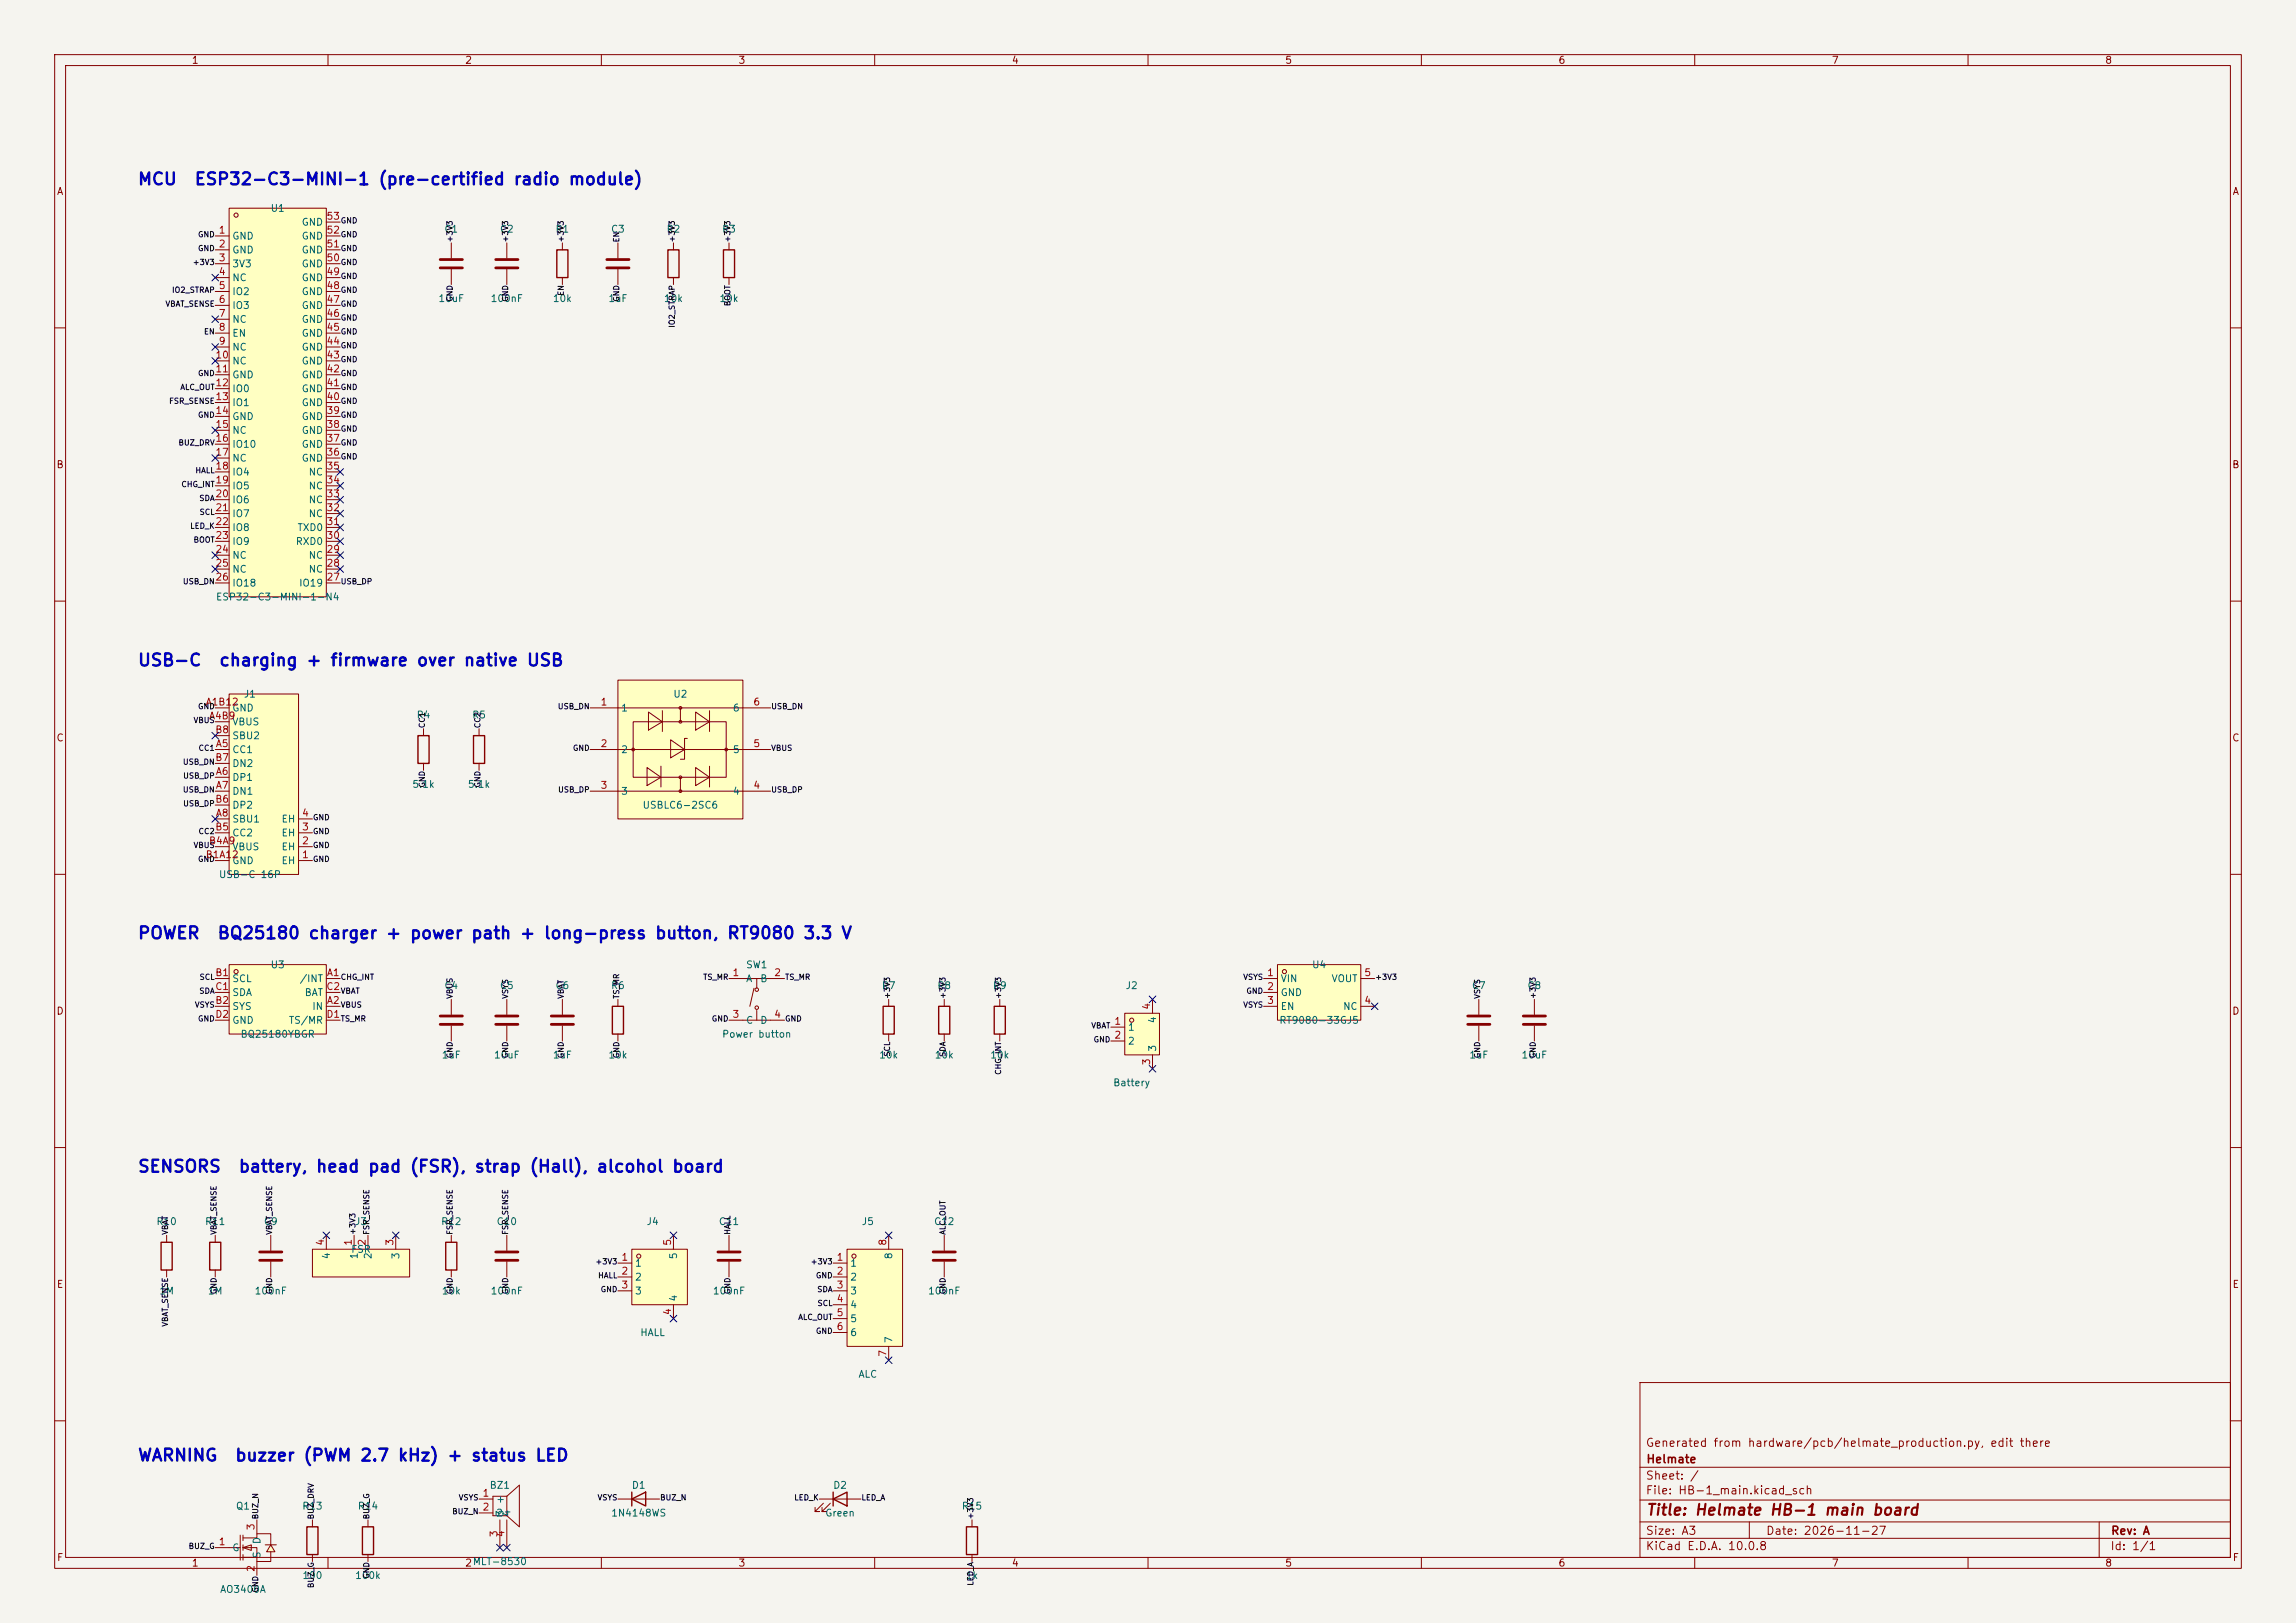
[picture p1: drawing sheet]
<svg xmlns="http://www.w3.org/2000/svg" width="420mm" height="297mm" viewBox="0 0 420 297" stroke-linecap="round" stroke-linejoin="round" font-family="sans-serif">
<defs><g id="words">
<g font-size="2.2" fill="#0000c2">
<text x="25.1" y="34.4">MCU</text>
<text x="35.4" y="34.4">ESP32-C3-MINI-1 (pre-certified radio module)</text>
<text x="25.1" y="122.5">USB-C</text>
<text x="39.9" y="122.5">charging + firmware over native USB</text>
<text x="25.1" y="172.4">POWER</text>
<text x="39.6" y="172.4">BQ25180 charger + power path + long-press button, RT9080 3.3 V</text>
<text x="25.1" y="215.1">SENSORS</text>
<text x="43.5" y="215.1">battery, head pad (FSR), strap (Hall), alcohol board</text>
<text x="25.1" y="268">WARNING</text>
<text x="42.9" y="268">buzzer (PWM 2.7 kHz) + status LED</text>
</g>
<text font-size="2" fill="#840000" x="301" y="277.8">Title: Helmate HB-1 main board</text>
<g font-size="1.5" fill="#840000">
<text x="300.9" y="265.1">Generated from hardware/pcb/helmate_production.py, edit there</text>
<text x="301" y="268.1">Helmate</text>
<text x="300.9" y="273.8">File: HB-1_main.kicad_sch</text>
<text x="300.9" y="271.1">Sheet: /</text>
<text x="300.9" y="281.2">Size: A3</text>
<text x="322.9" y="281.2">Date: 2026-11-27</text>
<text x="386" y="281.2">Rev: A</text>
<text x="300.9" y="284">KiCad E.D.A. 10.0.8</text>
<text x="385.9" y="284">Id: 1/1</text>
</g>
<g font-size="1.3" fill="#840000">
<text x="35" y="12">1</text>
<text x="85" y="12">2</text>
<text x="135" y="12">3</text>
<text x="185" y="12">4</text>
<text x="235" y="12">5</text>
<text x="285" y="12">6</text>
<text x="335" y="12">7</text>
<text x="385" y="12">8</text>
<text x="10.3" y="36">A</text>
<text x="408.3" y="36">A</text>
<text x="10.2" y="86">B</text>
<text x="408.2" y="86">B</text>
<text x="10.2" y="136">C</text>
<text x="408.2" y="136">C</text>
<text x="10.2" y="186">D</text>
<text x="408.2" y="186">D</text>
<text x="10.3" y="236">E</text>
<text x="408.3" y="236">E</text>
<text x="10.3" y="286">F</text>
<text x="35" y="287">1</text>
<text x="85" y="287">2MLT-8530</text>
<text x="135" y="287">3</text>
<text x="185" y="287">4</text>
<text x="235" y="287">5</text>
<text x="285" y="287">6</text>
<text x="335" y="287">7</text>
<text x="385" y="287">8</text>
<text x="408.3" y="286">F</text>
</g>
<g font-size="1.3" fill="#006464">
<text x="49.4" y="39.1">U1</text>
<text x="55.1" y="41.6">GND</text>
<text x="42.4" y="44.1">GND</text>
<text x="42.4" y="46.7">GND</text>
<text x="55.1" y="46.7">GND</text>
<text x="55.1" y="44.1">GND</text>
<text x="81.2" y="42.9">C1</text>
<text x="91.3" y="42.9">C2</text>
<text x="101.5" y="42.9">R1</text>
<text x="111.7" y="42.9">C3</text>
<text x="121.8" y="42.9">R2</text>
<text x="132" y="42.9">R3</text>
<text x="42.4" y="49.2">3V3</text>
<text x="42.4" y="51.8">NC</text>
<text x="55.1" y="51.8">GND</text>
<text x="55.1" y="49.2">GND</text>
<text x="42.4" y="54.3">IO2</text>
<text x="42.4" y="56.8">IO3</text>
<text x="42.4" y="59.4">NC</text>
<text x="55.1" y="59.4">GND</text>
<text x="55.1" y="56.8">GND</text>
<text x="55.1" y="54.3">GND</text>
<text x="80.1" y="55.6">10uF</text>
<text x="89.7" y="55.6">100nF</text>
<text x="101" y="55.6">10k</text>
<text x="111.2" y="55.6">1uF</text>
<text x="121.3" y="55.6">10k</text>
<text x="131.5" y="55.6">10k</text>
<text x="42.4" y="61.9">EN</text>
<text x="42.4" y="64.5">NC</text>
<text x="55.1" y="64.5">GND</text>
<text x="55.1" y="61.9">GND</text>
<text x="42.4" y="67">NC</text>
<text x="42.4" y="69.5">GND</text>
<text x="55.1" y="69.5">GND</text>
<text x="55.1" y="67">GND</text>
<text x="42.4" y="72.1">IO0</text>
<text x="42.4" y="74.6">IO1</text>
<text x="42.4" y="77.2">GND</text>
<text x="55.1" y="77.2">GND</text>
<text x="55.1" y="74.6">GND</text>
<text x="55.1" y="72.1">GND</text>
<text x="42.4" y="79.7">NC</text>
<text x="42.4" y="82.2">IO10</text>
<text x="55.1" y="82.2">GND</text>
<text x="55.1" y="79.7">GND</text>
<text x="42.4" y="84.8">NC</text>
<text x="42.4" y="87.3">IO4</text>
<text x="42.4" y="89.9">IO5</text>
<text x="55.1" y="84.8">GND</text>
<text x="56.4" y="89.9">NC</text>
<text x="56.4" y="87.3">NC</text>
<text x="42.4" y="92.4">IO6</text>
<text x="42.4" y="94.9">IO7</text>
<text x="56.4" y="94.9">NC</text>
<text x="56.4" y="92.4">NC</text>
<text x="42.4" y="97.5">IO8</text>
<text x="42.4" y="100">IO9</text>
<text x="54" y="100">RXD0</text>
<text x="54.3" y="97.5">TXD0</text>
<text x="42.4" y="102.6">NC</text>
<text x="42.4" y="105.1">NC</text>
<text x="42.4" y="107.6">IO18</text>
<text x="54.6" y="107.6">IO19</text>
<text x="56.4" y="105.1">NC</text>
<text x="56.4" y="102.6">NC</text>
<text x="39.4" y="110.2">ESP32-C3-MINI-1-N4</text>
<text x="42.4" y="130.5">GND</text>
<text x="44.5" y="128">J1</text>
<text x="76.1" y="131.8">R4</text>
<text x="86.3" y="131.8">R5</text>
<text x="113.5" y="130.5">1</text>
<text x="123.1" y="128">U2</text>
<text x="133.9" y="130.5">6</text>
<text x="42.4" y="133">VBUS</text>
<text x="42.4" y="135.6">SBU2</text>
<text x="42.4" y="138.1">CC1</text>
<text x="42.4" y="143.2">DP1</text>
<text x="42.4" y="140.7">DN2</text>
<text x="113.5" y="138.1">2</text>
<text x="133.9" y="138.1">5</text>
<text x="42.4" y="145.7">DN1</text>
<text x="42.4" y="148.3">DP2</text>
<text x="75.3" y="144.5">5.1k</text>
<text x="85.5" y="144.5">5.1k</text>
<text x="113.5" y="145.7">3</text>
<text x="117.4" y="148.3">USBLC6-2SC6</text>
<text x="133.9" y="145.7">4</text>
<text x="42.4" y="150.8">SBU1</text>
<text x="42.4" y="155.9">VBUS</text>
<text x="42.4" y="153.4">CC2</text>
<text x="51.4" y="155.9">EH</text>
<text x="51.4" y="153.4">EH</text>
<text x="51.4" y="150.8">EH</text>
<text x="39.9" y="161">USB-C 16P</text>
<text x="42.4" y="158.4">GND</text>
<text x="51.4" y="158.4">EH</text>
<text x="49.4" y="177.5">U3</text>
<text x="136.4" y="177.5">SW1</text>
<text x="239.9" y="177.5">U4</text>
<text x="42.4" y="180">SCL</text>
<text x="42.4" y="185.1">SYS</text>
<text x="42.4" y="182.6">SDA</text>
<text x="54.7" y="180">/INT</text>
<text x="55.6" y="182.6">BAT</text>
<text x="57" y="185.1">IN</text>
<text x="81.2" y="181.3">C4</text>
<text x="91.3" y="181.3">C5</text>
<text x="101.5" y="181.3">C6</text>
<text x="111.7" y="181.3">R6</text>
<text x="136.4" y="180">A</text>
<text x="139" y="180">B</text>
<text x="161.2" y="181.3">R7</text>
<text x="171.4" y="181.3">R8</text>
<text x="181.5" y="181.3">R9</text>
<text x="205.8" y="181.3">J2</text>
<text x="234.2" y="180">VIN</text>
<text x="234.2" y="182.6">GND</text>
<text x="234.2" y="185.1">EN</text>
<text x="243.5" y="180">VOUT</text>
<text x="245.6" y="185.1">NC</text>
<text x="269.1" y="181.3">C7</text>
<text x="279.3" y="181.3">C8</text>
<text x="42.4" y="187.7">GND</text>
<text x="43.9" y="190.2">BQ25180YBGR</text>
<text x="52.7" y="187.7">TS/MR</text>
<text x="132" y="190.2">Power button</text>
<text x="136.4" y="187.7">C</text>
<text x="139" y="187.7">D</text>
<text x="206.2" y="188.9">1</text>
<text x="206.2" y="191.5">2</text>
<text x="211.8" y="187.4" transform="rotate(-90 211.8 187.4)">4</text>
<text x="233.9" y="187.7">RT9080-33GJ5</text>
<text x="80.7" y="194">1uF</text>
<text x="90.3" y="194">10uF</text>
<text x="101" y="194">1uF</text>
<text x="111.2" y="194">10k</text>
<text x="160.7" y="194">10k</text>
<text x="170.9" y="194">10k</text>
<text x="181" y="194">10k</text>
<text x="211.8" y="192.6" transform="rotate(-90 211.8 192.6)">3</text>
<text x="268.7" y="194">1uF</text>
<text x="278.2" y="194">10uF</text>
<text x="203.5" y="199.1">Battery</text>
<text x="28.5" y="224.5">R10</text>
<text x="37.4" y="224.5">R11</text>
<text x="48.2" y="224.5">C9</text>
<text x="64.8" y="224.5">J3</text>
<text x="80.6" y="224.5">R12</text>
<text x="90.7" y="224.5">C10</text>
<text x="118.2" y="224.5">J4</text>
<text x="131.4" y="224.5">C11</text>
<text x="157.5" y="224.5">J5</text>
<text x="170.7" y="224.5">C12</text>
<text x="60.7" y="230.5" transform="rotate(-90 60.7 230.5)">4</text>
<text x="64.1" y="229.6">FSR</text>
<text x="65.7" y="230.5" transform="rotate(-90 65.7 230.5)">1</text>
<text x="68.3" y="230.5" transform="rotate(-90 68.3 230.5)">2</text>
<text x="73.4" y="230.5" transform="rotate(-90 73.4 230.5)">3</text>
<text x="116.1" y="232.1">1</text>
<text x="124.2" y="230.5" transform="rotate(-90 124.2 230.5)">5</text>
<text x="155.4" y="232.1">1</text>
<text x="163.5" y="230.5" transform="rotate(-90 163.5 230.5)">8</text>
<text x="29" y="237.2">1M</text>
<text x="37.9" y="237.2">1M</text>
<text x="46.5" y="237.2">100nF</text>
<text x="80.7" y="237.2">10k</text>
<text x="89.7" y="237.2">100nF</text>
<text x="116.1" y="234.6">2</text>
<text x="116.1" y="237.2">3</text>
<text x="124.2" y="238.3" transform="rotate(-90 124.2 238.3)">4</text>
<text x="130.3" y="237.2">100nF</text>
<text x="155.4" y="234.6">2</text>
<text x="155.4" y="237.2">3</text>
<text x="155.4" y="239.7">4</text>
<text x="169.7" y="237.2">100nF</text>
<text x="117" y="244.8">HALL</text>
<text x="155.4" y="242.3">5</text>
<text x="155.4" y="244.8">6</text>
<text x="163.5" y="245.9" transform="rotate(-90 163.5 245.9)">7</text>
<text x="156.9" y="252.4">ALC</text>
<text x="89.5" y="272.7">BZ1</text>
<text x="90.7" y="275.3">+</text>
<text x="115.5" y="272.7">D1</text>
<text x="152.3" y="272.7">D2</text>
<text x="43.1" y="276.6">Q1</text>
<text x="55.2" y="276.6">R13</text>
<text x="65.3" y="276.6">R14</text>
<text x="90.7" y="277.8">2</text>
<text x="92.4" y="277.6" transform="rotate(-90 92.4 277.6)">3</text>
<text x="93.7" y="277.6" transform="rotate(-90 93.7 277.6)">4</text>
<text x="111.7" y="277.8">1N4148WS</text>
<text x="150.9" y="277.8">Green</text>
<text x="175.8" y="276.6">R15</text>
<text x="42.4" y="284.2">G</text>
<text x="48" y="285.3" transform="rotate(-90 48 285.3)">S</text>
<text x="48" y="282.7" transform="rotate(-90 48 282.7)">D</text>
<text x="40.2" y="291.8">AO3400A</text>
<text x="55.2" y="289.3">100</text>
<text x="64.9" y="289.3">100k</text>
<text x="176.6" y="289.3">1k</text>
</g>
<g font-size="1.3" fill="#a90000">
<text x="59.6" y="40.5">53</text>
<text x="39.9" y="43">1</text>
<text x="39.9" y="45.6">2</text>
<text x="59.6" y="45.6">51</text>
<text x="59.6" y="43">52</text>
<text x="39.9" y="48.1">3</text>
<text x="39.9" y="50.7">4</text>
<text x="39.9" y="53.2">5</text>
<text x="59.6" y="53.2">48</text>
<text x="59.6" y="50.7">49</text>
<text x="59.6" y="48.1">50</text>
<text x="39.9" y="55.7">6</text>
<text x="39.9" y="58.3">7</text>
<text x="59.6" y="58.3">46</text>
<text x="59.6" y="55.7">47</text>
<text x="39.3" y="65.9">10</text>
<text x="39.9" y="60.8">8</text>
<text x="39.9" y="63.4">9</text>
<text x="59.6" y="65.9">43</text>
<text x="59.6" y="63.4">44</text>
<text x="59.6" y="60.8">45</text>
<text x="39.3" y="68.4">11</text>
<text x="39.3" y="71">12</text>
<text x="59.6" y="71">41</text>
<text x="59.6" y="68.4">42</text>
<text x="39.3" y="73.5">13</text>
<text x="39.3" y="76.1">14</text>
<text x="59.6" y="76.1">39</text>
<text x="59.6" y="73.5">40</text>
<text x="39.3" y="78.6">15</text>
<text x="39.3" y="81.1">16</text>
<text x="39.3" y="83.7">17</text>
<text x="59.6" y="83.7">36</text>
<text x="59.6" y="81.1">37</text>
<text x="59.6" y="78.6">38</text>
<text x="39.3" y="86.2">18</text>
<text x="39.3" y="88.8">19</text>
<text x="59.6" y="88.8">34</text>
<text x="59.6" y="86.2">35</text>
<text x="39.3" y="91.3">20</text>
<text x="39.3" y="93.8">21</text>
<text x="59.6" y="93.8">32</text>
<text x="59.6" y="91.3">33</text>
<text x="39.3" y="96.4">22</text>
<text x="39.3" y="98.9">23</text>
<text x="39.3" y="101.5">24</text>
<text x="59.6" y="101.5">29</text>
<text x="59.6" y="98.9">30</text>
<text x="59.6" y="96.4">31</text>
<text x="39.3" y="104">25</text>
<text x="39.3" y="106.5">26</text>
<text x="59.6" y="106.5">27</text>
<text x="59.6" y="104">28</text>
<text x="37.5" y="129.4">A1B12</text>
<text x="38.1" y="131.9">A4B9</text>
<text x="109.8" y="129.4">1</text>
<text x="137.7" y="129.4">6</text>
<text x="39.3" y="134.5">B8</text>
<text x="39.4" y="137">A5</text>
<text x="109.8" y="137">2</text>
<text x="137.7" y="137">5</text>
<text x="39.3" y="139.6">B7</text>
<text x="39.4" y="142.1">A6</text>
<text x="39.3" y="147.2">B6</text>
<text x="39.4" y="144.6">A7</text>
<text x="39.4" y="149.7">A8</text>
<text x="55.1" y="149.7">4</text>
<text x="109.8" y="144.6">3</text>
<text x="137.7" y="144.6">4</text>
<text x="38.1" y="154.8">B4A9</text>
<text x="39.3" y="152.3">B5</text>
<text x="55.1" y="154.8">2</text>
<text x="55.1" y="152.3">3</text>
<text x="37.5" y="157.3">B1A12</text>
<text x="55.1" y="157.3">1</text>
<text x="39.3" y="178.9">B1</text>
<text x="59.7" y="178.9">A1</text>
<text x="133.9" y="178.9">1</text>
<text x="141.5" y="178.9">2</text>
<text x="231.7" y="178.9">1</text>
<text x="249.5" y="178.9">5</text>
<text x="39.3" y="184">B2</text>
<text x="39.3" y="181.5">C1</text>
<text x="59.6" y="181.5">C2</text>
<text x="59.7" y="184">A2</text>
<text x="210.7" y="184.9" transform="rotate(-90 210.7 184.9)">4</text>
<text x="231.7" y="181.5">2</text>
<text x="231.7" y="184">3</text>
<text x="249.5" y="184">4</text>
<text x="39.3" y="186.6">D2</text>
<text x="59.6" y="186.6">D1</text>
<text x="133.9" y="186.6">3</text>
<text x="141.5" y="186.6">4</text>
<text x="203.7" y="187.8">1</text>
<text x="203.7" y="190.4">2</text>
<text x="210.7" y="195" transform="rotate(-90 210.7 195)">3</text>
<text x="59.6" y="228.1" transform="rotate(-90 59.6 228.1)">4</text>
<text x="64.6" y="228.1" transform="rotate(-90 64.6 228.1)">1</text>
<text x="67.2" y="228.1" transform="rotate(-90 67.2 228.1)">2</text>
<text x="72.3" y="228.1" transform="rotate(-90 72.3 228.1)">3</text>
<text x="113.6" y="231">1</text>
<text x="113.6" y="233.5">2</text>
<text x="123.1" y="228.1" transform="rotate(-90 123.1 228.1)">5</text>
<text x="152.9" y="231">1</text>
<text x="152.9" y="233.5">2</text>
<text x="162.4" y="228.1" transform="rotate(-90 162.4 228.1)">8</text>
<text x="113.6" y="236.1">3</text>
<text x="152.9" y="236.1">3</text>
<text x="152.9" y="238.6">4</text>
<text x="123.1" y="240.8" transform="rotate(-90 123.1 240.8)">4</text>
<text x="152.9" y="241.2">5</text>
<text x="152.9" y="243.7">6</text>
<text x="162.4" y="248.4" transform="rotate(-90 162.4 248.4)">7</text>
<text x="88.2" y="274.2">1</text>
<text x="46.9" y="280.1" transform="rotate(-90 46.9 280.1)">3</text>
<text x="88.2" y="276.7">2</text>
<text x="91.3" y="281.4" transform="rotate(-90 91.3 281.4)">3</text>
<text x="92.6" y="281.4" transform="rotate(-90 92.6 281.4)">4</text>
<text x="39.9" y="283.1">1</text>
<text x="46.9" y="287.8" transform="rotate(-90 46.9 287.8)">2</text>
</g>
<g font-size="1" fill="#0f0f0f">
<text x="62.2" y="41.1">GND</text>
<text x="36.1" y="46.2">GND</text>
<text x="36.1" y="43.7">GND</text>
<text x="62.2" y="43.7">GND</text>
<text x="62.2" y="46.2">GND</text>
<text x="83" y="44.4" transform="rotate(-90 83 44.4)">+3V3</text>
<text x="93.2" y="44.4" transform="rotate(-90 93.2 44.4)">+3V3</text>
<text x="103.4" y="44.4" transform="rotate(-90 103.4 44.4)">+3V3</text>
<text x="113.5" y="44.4" transform="rotate(-90 113.5 44.4)">EN</text>
<text x="123.7" y="44.4" transform="rotate(-90 123.7 44.4)">+3V3</text>
<text x="133.8" y="44.4" transform="rotate(-90 133.8 44.4)">+3V3</text>
<text x="31.4" y="53.8">IO2_STRAP</text>
<text x="35.2" y="48.7">+3V3</text>
<text x="62.2" y="53.8">GND</text>
<text x="62.2" y="51.3">GND</text>
<text x="62.2" y="48.7">GND</text>
<text x="30.2" y="56.4">VBAT_SENSE</text>
<text x="62.2" y="58.9">GND</text>
<text x="62.2" y="56.4">GND</text>
<text x="83" y="55.3" transform="rotate(-90 83 55.3)">GND</text>
<text x="93.2" y="55.3" transform="rotate(-90 93.2 55.3)">GND</text>
<text x="103.4" y="54.2" transform="rotate(-90 103.4 54.2)">EN</text>
<text x="113.5" y="55.3" transform="rotate(-90 113.5 55.3)">GND</text>
<text x="133.8" y="56.1" transform="rotate(-90 133.8 56.1)">BOOT</text>
<text x="37.2" y="61.4">EN</text>
<text x="62.2" y="64">GND</text>
<text x="62.2" y="61.4">GND</text>
<text x="123.7" y="60.1" transform="rotate(-90 123.7 60.1)">IO2_STRAP</text>
<text x="32.9" y="71.6">ALC_OUT</text>
<text x="36.1" y="69.1">GND</text>
<text x="62.2" y="71.6">GND</text>
<text x="62.2" y="69.1">GND</text>
<text x="62.2" y="66.5">GND</text>
<text x="30.8" y="74.1">FSR_SENSE</text>
<text x="36.1" y="76.7">GND</text>
<text x="62.2" y="76.7">GND</text>
<text x="62.2" y="74.1">GND</text>
<text x="32.6" y="81.8">BUZ_DRV</text>
<text x="62.2" y="81.8">GND</text>
<text x="62.2" y="79.2">GND</text>
<text x="33.1" y="89.4">CHG_INT</text>
<text x="35.6" y="86.8">HALL</text>
<text x="62.2" y="84.3">GND</text>
<text x="36.4" y="91.9">SDA</text>
<text x="36.4" y="94.5">SCL</text>
<text x="34.7" y="97">LED_K</text>
<text x="35.3" y="99.5">BOOT</text>
<text x="33.4" y="107.2">USB_DN</text>
<text x="62.2" y="107.2">USB_DP</text>
<text x="36.1" y="130">GND</text>
<text x="101.9" y="130">USB_DN</text>
<text x="141" y="130">USB_DN</text>
<text x="35.3" y="132.6">VBUS</text>
<text x="36.2" y="137.6">CC1</text>
<text x="78" y="133.3" transform="rotate(-90 78 133.3)">CC1</text>
<text x="88.1" y="133.3" transform="rotate(-90 88.1 133.3)">CC2</text>
<text x="104.7" y="137.6">GND</text>
<text x="141" y="137.6">VBUS</text>
<text x="33.4" y="140.2">USB_DN</text>
<text x="33.4" y="142.7">USB_DP</text>
<text x="33.4" y="145.3">USB_DN</text>
<text x="33.4" y="147.8">USB_DP</text>
<text x="78" y="144.2" transform="rotate(-90 78 144.2)">GND</text>
<text x="88.1" y="144.2" transform="rotate(-90 88.1 144.2)">GND</text>
<text x="102" y="145.3">USB_DP</text>
<text x="141" y="145.3">USB_DP</text>
<text x="35.3" y="155.4">VBUS</text>
<text x="36.2" y="152.9">CC2</text>
<text x="57.2" y="150.3">GND</text>
<text x="57.2" y="152.9">GND</text>
<text x="57.2" y="155.4">GND</text>
<text x="36.1" y="158">GND</text>
<text x="57.2" y="158">GND</text>
<text x="36.4" y="179.6">SCL</text>
<text x="62.2" y="179.6">CHG_INT</text>
<text x="128.5" y="179.6">TS_MR</text>
<text x="143.5" y="179.6">TS_MR</text>
<text x="227.3" y="179.6">VSYS</text>
<text x="251.5" y="179.6">+3V3</text>
<text x="35.6" y="184.6">VSYS</text>
<text x="36.4" y="182.1">SDA</text>
<text x="62.2" y="182.1">VBAT</text>
<text x="62.2" y="184.6">VBUS</text>
<text x="83" y="182.9" transform="rotate(-90 83 182.9)">VBUS</text>
<text x="93.2" y="182.9" transform="rotate(-90 93.2 182.9)">VSYS</text>
<text x="103.4" y="182.9" transform="rotate(-90 103.4 182.9)">VBAT</text>
<text x="113.5" y="182.9" transform="rotate(-90 113.5 182.9)">TS_MR</text>
<text x="163" y="182.9" transform="rotate(-90 163 182.9)">+3V3</text>
<text x="173.2" y="182.9" transform="rotate(-90 173.2 182.9)">+3V3</text>
<text x="183.4" y="182.9" transform="rotate(-90 183.4 182.9)">+3V3</text>
<text x="227.3" y="184.6">VSYS</text>
<text x="227.9" y="182.1">GND</text>
<text x="271" y="182.9" transform="rotate(-90 271 182.9)">VSYS</text>
<text x="281.2" y="182.9" transform="rotate(-90 281.2 182.9)">+3V3</text>
<text x="36.1" y="187.2">GND</text>
<text x="62.2" y="187.2">TS_MR</text>
<text x="130.1" y="187.2">GND</text>
<text x="143.5" y="187.2">GND</text>
<text x="199.5" y="188.4">VBAT</text>
<text x="200" y="191">GND</text>
<text x="83" y="193.7" transform="rotate(-90 83 193.7)">GND</text>
<text x="93.2" y="193.7" transform="rotate(-90 93.2 193.7)">GND</text>
<text x="103.4" y="193.7" transform="rotate(-90 103.4 193.7)">GND</text>
<text x="113.5" y="193.7" transform="rotate(-90 113.5 193.7)">GND</text>
<text x="163" y="193.5" transform="rotate(-90 163 193.5)">SCL</text>
<text x="173.2" y="193.5" transform="rotate(-90 173.2 193.5)">SDA</text>
<text x="183.4" y="196.8" transform="rotate(-90 183.4 196.8)">CHG_INT</text>
<text x="271" y="193.7" transform="rotate(-90 271 193.7)">GND</text>
<text x="281.2" y="193.7" transform="rotate(-90 281.2 193.7)">GND</text>
<text x="31" y="226.1" transform="rotate(-90 31 226.1)">VBAT</text>
<text x="39.9" y="226.1" transform="rotate(-90 39.9 226.1)">VBAT_SENSE</text>
<text x="50" y="226.1" transform="rotate(-90 50 226.1)">VBAT_SENSE</text>
<text x="65.3" y="226.1" transform="rotate(-90 65.3 226.1)">+3V3</text>
<text x="67.8" y="226.1" transform="rotate(-90 67.8 226.1)">FSR_SENSE</text>
<text x="83" y="226.1" transform="rotate(-90 83 226.1)">FSR_SENSE</text>
<text x="93.2" y="226.1" transform="rotate(-90 93.2 226.1)">FSR_SENSE</text>
<text x="133.8" y="226.1" transform="rotate(-90 133.8 226.1)">HALL</text>
<text x="173.2" y="226.1" transform="rotate(-90 173.2 226.1)">ALC_OUT</text>
<text x="108.8" y="231.6">+3V3</text>
<text x="148.2" y="231.6">+3V3</text>
<text x="39.9" y="236.9" transform="rotate(-90 39.9 236.9)">GND</text>
<text x="50" y="236.9" transform="rotate(-90 50 236.9)">GND</text>
<text x="83" y="236.9" transform="rotate(-90 83 236.9)">GND</text>
<text x="93.2" y="236.9" transform="rotate(-90 93.2 236.9)">GND</text>
<text x="109.3" y="234.2">HALL</text>
<text x="109.8" y="236.7">GND</text>
<text x="133.8" y="236.9" transform="rotate(-90 133.8 236.9)">GND</text>
<text x="149.2" y="234.2">GND</text>
<text x="149.4" y="236.7">SDA</text>
<text x="149.4" y="239.2">SCL</text>
<text x="173.2" y="236.9" transform="rotate(-90 173.2 236.9)">GND</text>
<text x="31" y="242.9" transform="rotate(-90 31 242.9)">VBAT_SENSE</text>
<text x="145.9" y="241.8">ALC_OUT</text>
<text x="149.2" y="244.3">GND</text>
<text x="83.8" y="274.8">VSYS</text>
<text x="109.2" y="274.8">VSYS</text>
<text x="120.7" y="274.8">BUZ_N</text>
<text x="145.2" y="274.8">LED_K</text>
<text x="157.5" y="274.8">LED_A</text>
<text x="47.5" y="278.1" transform="rotate(-90 47.5 278.1)">BUZ_N</text>
<text x="57.6" y="278.1" transform="rotate(-90 57.6 278.1)">BUZ_DRV</text>
<text x="67.8" y="278.1" transform="rotate(-90 67.8 278.1)">BUZ_G</text>
<text x="82.6" y="277.3">BUZ_N</text>
<text x="178.3" y="278.1" transform="rotate(-90 178.3 278.1)">+3V3</text>
<text x="34.4" y="283.7">BUZ_G</text>
<text x="47.5" y="291.5" transform="rotate(-90 47.5 291.5)">GND</text>
<text x="57.6" y="290.7" transform="rotate(-90 57.6 290.7)">BUZ_G</text>
<text x="67.8" y="289" transform="rotate(-90 67.8 289)">GND</text>
<text x="178.3" y="290.3" transform="rotate(-90 178.3 290.3)">LED_A</text>
</g>
</g></defs>
<path d="M0 0h420v297h-420z" fill="#f5f4ef" stroke="#f5f4ef" stroke-width=".18"/>
<g fill="none" stroke="#840000" stroke-width=".18">
<path d="M10 10h400v277h-400zM12 12h396v273h-396zM60 10v2M110 10v2M160 10v2M210 10v2M260 10v2M310 10v2M360 10v2M10 60h2M408 60h2M10 110h2"/>
<path d="M408 110h2M10 160h2M408 160h2M82.5 182.9v2.8M82.5 187.7v2.8M92.7 182.9v2.8M92.7 187.7v2.8M102.9 182.9v2.8M102.9 187.7v2.8M10 210h2M408 210h2M133.3 226.1v2.8"/>
<path d="M133.3 230.9v2.8M300 253h108v32h-108zM10 260h2M57.1 278.1v1.3M87.6 274.3h2.6M87.6 276.9h2.6M91.4 278.1v5.1M92.7 273.8h-2.5v3.6h2.5M92.7 273.8v3.6M92.7 278.1v5.1M92.7 273.8l2.3-2v7.6l-2.3-2M300 278.5h108"/>
<path d="M300 274.5h108M300 268.5h108M320 278.5v3M384 278.5v6.5M408 260h2M57.1 284.5v1.2M60 285v2M110 285v2M160 285v2M210 285v2M260 285v2M300 281.5h108"/>
<path d="M310 285v2M360 285v2"/>
</g>
<path d="M80.5 185.9h4.1M80.5 187.5h4.1M90.7 185.9h4M90.7 187.5h4M100.8 185.9h4.1M100.8 187.5h4.1M131.3 229.1h4.1M131.3 230.6h4.1" fill="none" stroke="#840000" stroke-width=".51"/>
<path d="M56.1 279.4h2.1v5.1h-2.1z" fill="none" stroke="#840000" stroke-width=".25"/>
<path d="M57.1 228.6h17.8v5.1h-17.8z" fill="#ffffc2"/>
<path d="M30.5 226.1v1.2M30.5 232.4v1.3M57.1 228.6h17.8v5.1h-17.8zM59.7 226.1v2.5M64.8 226.1v2.5M67.3 226.1v2.5M72.4 226.1v2.5M82.5 226.1v1.2M82.5 232.4v1.3M149.9 274.3h7.6M150.6 275.1l-1.5 1.5h.8h-.8v-.8M151.9 275.1l-1.5 1.5h.7h-.7v-.8" fill="none" stroke="#840000" stroke-width=".18"/>
<path d="M29.5 227.3h2v5.1h-2zM81.5 227.3h2.1v5.1h-2.1zM152.4 274.3l2.5-1.3v2.6zM152.4 273v2.6" fill="none" stroke="#840000" stroke-width=".25"/>
<g fill="#ffffc2">
<path d="M44.4 283.2l1.6-.5v1z"/>
<path d="M49.5 282.7l.8 1.3h-1.5z"/>
</g>
<g fill="none" stroke="#840000" stroke-width=".18">
<path d="M47 278.1v2.6M39.4 283.2h4.5M43.9 280.9v4.6M44.4 281.4h2.6v-.7h2.5v2M44.4 283.2l1.6-.5v1zM44.4 283.2h2.6v2.5h2.5v-1.7M44.4 280.9v1M44.4 282.7v1M44.4 284.5v1M44.4 285h2.6M47 285.7v2.6M48.5 282.7h2"/>
<path d="M49.5 282.7l.8 1.3h-1.5z"/>
</g>
<path d="M41.9 127h12.7v33h-12.7z" fill="#ffffc2"/>
<g fill="none" stroke="#840000" stroke-width=".18">
<path d="M39.4 129.5h2.5M39.4 132.1h2.5M39.4 137.2h2.5M39.4 139.7h2.5M39.4 134.6h2.5M41.9 127h12.7v33h-12.7zM77.5 133.4v1.2M77.5 139.7v1.3M87.6 133.4v1.2M87.6 139.7v1.3M39.4 157.5h2.5M39.4 154.9h2.5"/>
<path d="M39.4 152.4h2.5M39.4 149.9h2.5M39.4 142.2h2.5M39.4 144.8h2.5M39.4 147.3h2.5M54.6 157.5h2.5M54.6 154.9h2.5M54.6 152.4h2.5M54.6 149.9h2.5"/>
</g>
<path d="M76.5 134.6h2v5.1h-2zM86.6 134.6h2v5.1h-2z" fill="none" stroke="#840000" stroke-width=".25"/>
<path d="M233.7 176.5h15.2v10.2h-15.2z" fill="#ffffc2"/>
<g fill="none" stroke="#840000" stroke-width=".18">
<path d="M231.1 179.1h2.6M233.7 176.5h15.2v10.2h-15.2zM248.9 179.1h2.6M231.1 181.6h2.6M231.1 184.2h2.6M248.9 184.2h2.6M92.7 226.1v2.8M92.7 230.9v2.8M67.3 278.1v1.3M67.3 284.5v1.2"/>
<circle cx="235" cy="177.8" r=".38"/>
</g>
<path d="M66.3 279.4h2v5.1h-2z" fill="none" stroke="#840000" stroke-width=".25"/>
<path d="M90.7 229.1h4M90.7 230.6h4" fill="none" stroke="#840000" stroke-width=".51"/>
<path d="M41.9 38.1h17.8v71.1h-17.8z" fill="#ffffc2"/>
<g fill="none" stroke="#840000" stroke-width=".18">
<path d="M41.9 38.1h17.8v71.1h-17.8zM39.4 43.2h2.5M39.4 45.7h2.5M39.4 48.3h2.5M39.4 50.8h2.5M39.4 53.3h2.5M39.4 55.9h2.5M39.4 58.4h2.5M59.7 43.2h2.5M59.7 45.7h2.5M59.7 48.3h2.5M59.7 50.8h2.5"/>
<path d="M59.7 53.3h2.5M59.7 55.9h2.5M59.7 58.4h2.5M59.7 40.6h2.5M39.4 61h2.5M39.4 63.5h2.5M39.4 66h2.5M39.4 68.6h2.5M39.4 71.1h2.5M39.4 73.7h2.5M39.4 76.2h2.5M39.4 78.7h2.5"/>
<path d="M59.7 61h2.5M59.7 63.5h2.5M59.7 66h2.5M59.7 68.6h2.5M59.7 71.1h2.5M59.7 73.7h2.5M59.7 76.2h2.5M59.7 78.7h2.5M39.4 81.3h2.5M39.4 83.8h2.5M39.4 86.4h2.5M39.4 88.9h2.5"/>
<path d="M39.4 91.4h2.5M39.4 94h2.5M39.4 96.5h2.5M39.4 99.1h2.5M59.7 81.3h2.5M59.7 83.8h2.5M59.7 86.4h2.5M59.7 88.9h2.5M59.7 91.4h2.5M59.7 94h2.5M59.7 96.5h2.5M59.7 99.1h2.5"/>
<path d="M39.4 101.6h2.5M39.4 104.1h2.5M39.4 106.7h2.5M59.7 101.6h2.5M59.7 104.1h2.5M59.7 106.7h2.5"/>
<circle cx="43.2" cy="39.4" r=".38"/>
</g>
<path d="M115.6 228.6h10.1v10.2h-10.1z" fill="#ffffc2"/>
<g fill="none" stroke="#840000" stroke-width=".18">
<path d="M82.5 44.5v2.7M82.5 49.3v2.8M92.7 44.5v2.7M92.7 49.3v2.8M102.9 44.5v1.2M102.9 50.8v1.3M133.3 179.1h10.2M138.4 179.1v1.8M133.3 186.7h10.2M137.9 180.9l-.7 3.3M138.4 184.9v1.8M113 231.1h2.6"/>
<path d="M113 233.7h2.6M113 236.2h2.6M115.6 228.6h10.1v10.2h-10.1zM123.2 226.1v2.5M123.2 238.8v2.5"/>
<circle cx="138.4" cy="184.4" r=".32"/>
<circle cx="138.4" cy="181.1" r=".32"/>
<circle cx="116.8" cy="229.9" r=".38"/>
</g>
<path d="M80.5 47.5h4.1M80.5 49h4.1M90.7 47.5h4M90.7 49h4" fill="none" stroke="#840000" stroke-width=".51"/>
<path d="M101.9 45.7h2v5.1h-2z" fill="none" stroke="#840000" stroke-width=".25"/>
<path d="M205.7 185.4h6.4v7.6h-6.4z" fill="#ffffc2"/>
<g fill="none" stroke="#840000" stroke-width=".18">
<path d="M113 44.5v2.7M113 49.3v2.8M123.2 44.5v1.2M123.2 50.8v1.3M162.6 182.9v1.3M162.6 189.2v1.3M172.7 182.9v1.3M172.7 189.2v1.3M182.9 182.9v1.3M182.9 189.2v1.3M203.2 188h2.5M203.2 190.5h2.5"/>
<path d="M205.7 185.4h6.4v7.6h-6.4zM210.8 182.9v2.5M210.8 193v2.6M270.5 182.9v2.8M270.5 187.7v2.8M280.7 182.9v2.8M280.7 187.7v2.8"/>
<circle cx="207" cy="186.7" r=".38"/>
</g>
<path d="M122.2 45.7h2v5.1h-2zM161.5 184.2h2.1v5h-2.1zM171.7 184.2h2v5h-2zM181.9 184.2h2v5h-2z" fill="none" stroke="#840000" stroke-width=".25"/>
<path d="M111 47.5h4.1M111 49h4.1M268.5 185.9h4M268.5 187.5h4M278.6 185.9h4.1M278.6 187.5h4.1" fill="none" stroke="#840000" stroke-width=".51"/>
<path d="M41.9 176.5h17.8v12.7h-17.8z" fill="#ffffc2"/>
<g fill="none" stroke="#840000" stroke-width=".18">
<path d="M133.3 44.5v1.2M133.3 50.8v1.3M39.4 179.1h2.5M41.9 176.5h17.8v12.7h-17.8zM59.7 179.1h2.5M39.4 184.2h2.5M39.4 181.6h2.5M39.4 186.7h2.5M59.7 184.2h2.5M59.7 181.6h2.5M59.7 186.7h2.5M39.4 226.1v1.2"/>
<path d="M39.4 232.4v1.3M49.5 226.1v2.8M49.5 230.9v2.8M172.7 226.1v2.8M172.7 230.9v2.8M113 274.3h7.6M177.8 278.1v1.3M177.8 284.5v1.2"/>
<circle cx="43.2" cy="177.8" r=".38"/>
</g>
<path d="M47.5 229.1h4.1M47.5 230.6h4.1M170.7 229.1h4.1M170.7 230.6h4.1" fill="none" stroke="#840000" stroke-width=".51"/>
<path d="M132.3 45.7h2.1v5.1h-2.1zM38.4 227.3h2v5.1h-2zM115.6 274.3l2.5-1.3v2.6zM115.6 273v2.6M176.8 279.4h2v5.1h-2z" fill="none" stroke="#840000" stroke-width=".25"/>
<path d="M154.9 228.6h10.2v17.8h-10.2z" fill="#ffffc2"/>
<g fill="none" stroke="#840000" stroke-width=".18">
<path d="M113 182.9v1.3M113 189.2v1.3M152.4 231.1h2.5M152.4 233.7h2.5M152.4 236.2h2.5M152.4 238.8h2.5M154.9 228.6h10.2v17.8h-10.2zM162.6 226.1v2.5M152.4 241.3h2.5M152.4 243.8h2.5M162.6 246.4v2.5"/>
<circle cx="156.2" cy="229.9" r=".38"/>
</g>
<path d="M112 184.2h2v5h-2z" fill="none" stroke="#840000" stroke-width=".25"/>
<g fill="#ffffc2">
<path d="M113 124.5h22.9v25.4h-22.9z"/>
<path d="M115.8 132.1h17v10.1h-17z"/>
<path d="M118.4 140.5l2.5 1.7-2.5 1.6z"/>
<path d="M118.6 130.3l2.6 1.8-2.6 1.5z"/>
<path d="M122.7 135.4l2.5 1.8-2.5 1.5z"/>
<path d="M127.2 130.3l2.6 1.8-2.6 1.5z"/>
<path d="M127.2 140.5l2.6 1.7-2.6 1.6z"/>
</g>
<g fill="none" stroke="#840000" stroke-width=".18">
<path d="M107.9 129.5h33.1M107.9 137.2h33.1M113 124.5h22.9v25.4h-22.9zM115.8 132.1h17v10.1h-17zM118.6 130.3l2.6 1.8-2.6 1.5zM121.2 130.1v3.8M122.7 135.4l2.5 1.8-2.5 1.5zM124.5 129.5v2.6M125.7 135.1h-.5v3.8h-.7M127.2 130.3l2.6 1.8-2.6 1.5zM129.8 130.1v3.8M107.9 144.8h33.1"/>
<path d="M118.4 140.5l2.5 1.7-2.5 1.6zM120.9 140.2v3.8M124.5 142.2v2.6M127.2 140.5l2.6 1.7-2.6 1.6zM129.8 140.2v3.8"/>
<circle cx="115.8" cy="137.2" r=".25"/>
<circle cx="124.5" cy="129.5" r=".25"/>
<circle cx="124.5" cy="132.1" r=".25"/>
<circle cx="132.8" cy="137.2" r=".25"/>
<circle cx="124.5" cy="142.2" r=".25"/>
<circle cx="124.5" cy="144.8" r=".25"/>
</g>
<g fill="none" stroke="#000084" stroke-width=".18">
<path d="M38.8 50.2l1.2 1.2M38.8 57.8l1.2 1.2M40 50.2l-1.2 1.2M40 57.8l-1.2 1.2M38.8 78.1l1.2 1.2M38.8 65.4l1.2 1.2M38.8 62.9l1.2 1.2M40 78.1l-1.2 1.2M40 65.4l-1.2 1.2M40 62.9l-1.2 1.2M38.8 83.2l1.2 1.2M40 83.2l-1.2 1.2"/>
<path d="M61.6 90.8l1.2 1.2M61.6 93.4l1.2 1.2M61.6 88.3l1.2 1.2M61.6 95.9l1.2 1.2M61.6 98.5l1.2 1.2M61.6 85.8l1.2 1.2M62.8 90.8l-1.2 1.2M62.8 93.4l-1.2 1.2M62.8 88.3l-1.2 1.2M62.8 95.9l-1.2 1.2M62.8 98.5l-1.2 1.2M62.8 85.8l-1.2 1.2"/>
<path d="M38.8 103.5l1.2 1.2M38.8 101l1.2 1.2M40 103.5l-1.2 1.2M40 101l-1.2 1.2M61.6 101l1.2 1.2M61.6 103.5l1.2 1.2M62.8 101l-1.2 1.2M62.8 103.5l-1.2 1.2M38.8 134l1.2 1.2M40 134l-1.2 1.2M38.8 149.3l1.2 1.2M40 149.3l-1.2 1.2"/>
<path d="M210.2 195l1.2 1.2M210.2 182.3l1.2 1.2M211.4 195l-1.2 1.2M211.4 182.3l-1.2 1.2M250.9 183.5l1.2 1.3M252.1 183.5l-1.2 1.3M59.1 225.5l1.2 1.2M60.3 225.5l-1.2 1.2M71.8 225.5l1.2 1.2M73 225.5l-1.2 1.2M122.6 225.5l1.2 1.2M123.8 225.5l-1.2 1.2"/>
<path d="M162 225.5l1.2 1.2M163.2 225.5l-1.2 1.2M122.6 240.7l1.2 1.2M123.8 240.7l-1.2 1.2M162 248.3l1.2 1.2M163.2 248.3l-1.2 1.2M90.8 282.6l1.2 1.2M92 282.6l-1.2 1.2M92.1 282.6l1.2 1.2M93.3 282.6l-1.2 1.2"/>
</g>
<use href="#words"/>
</svg>
